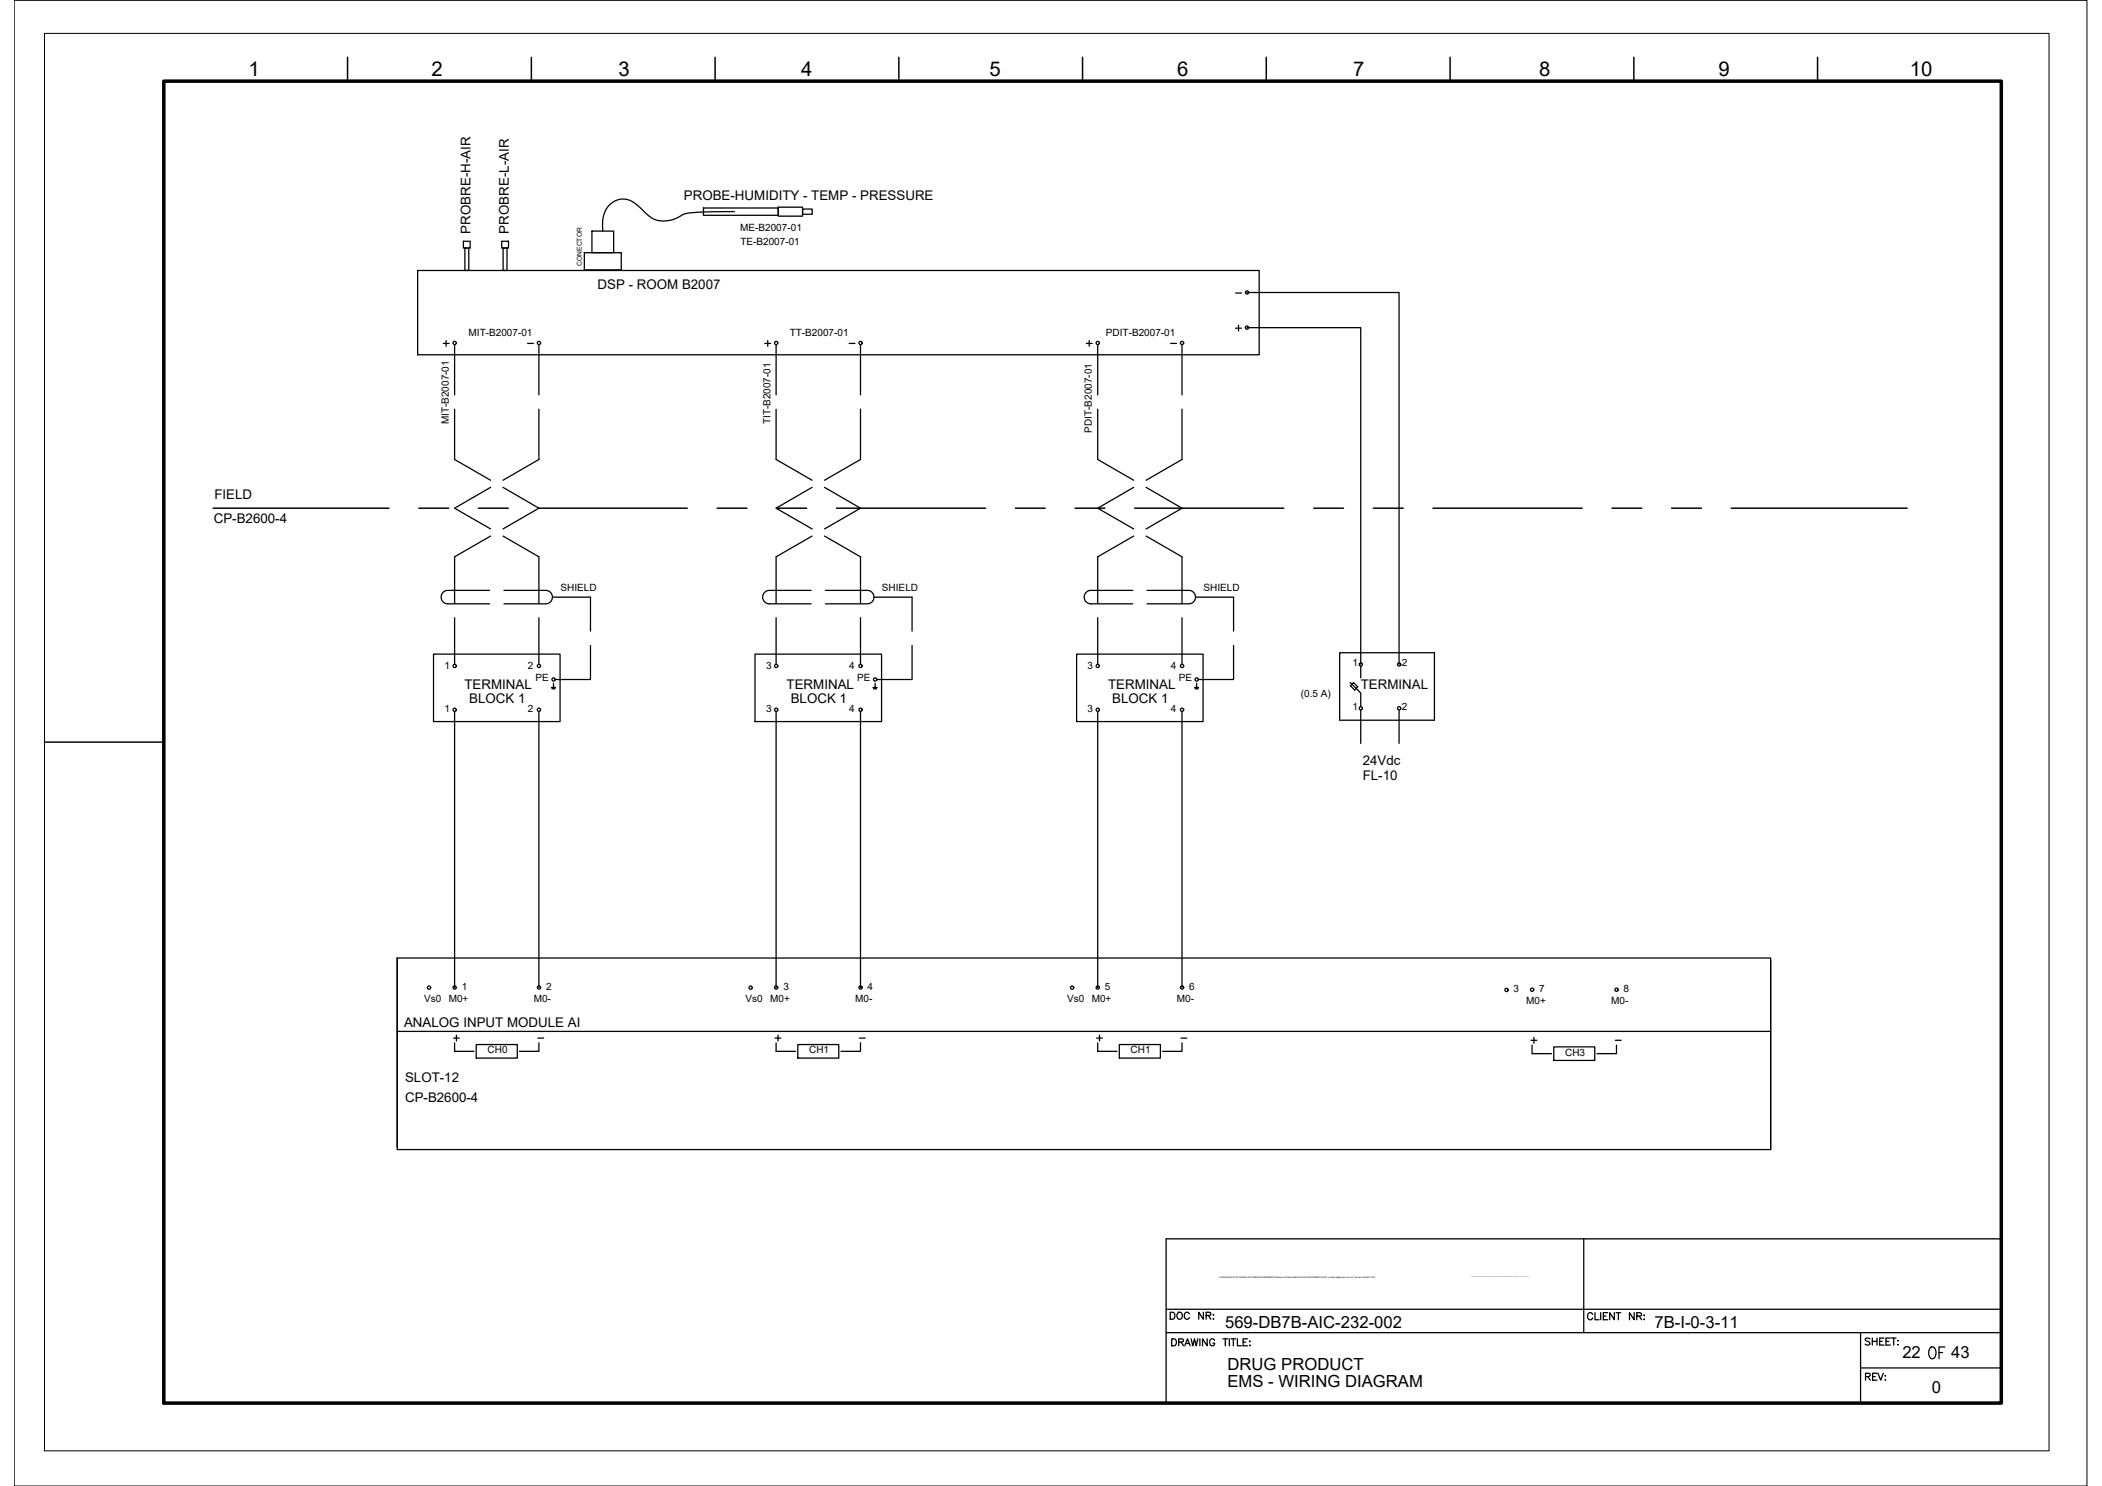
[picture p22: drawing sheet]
<svg xmlns="http://www.w3.org/2000/svg" width="420mm" height="297mm" viewBox="0 0 420 297" stroke-linecap="round" stroke-linejoin="round" font-family="sans-serif">
<defs><g id="words">
<text font-size="5.3" x="384.2" y="272.7">OF</text>
<g font-size="4.1">
<text x="49.7" y="15.2">1</text>
<text x="86.3" y="15.2">2</text>
<text x="123.7" y="15.2">3</text>
<text x="160.1" y="15.2">4</text>
<text x="197.8" y="15.2">5</text>
<text x="235.3" y="15.2">6</text>
<text x="270.5" y="15.2">7</text>
<text x="307.6" y="15.2">8</text>
<text x="343.5" y="15.2">9</text>
<text x="381.8" y="15.2">10</text>
</g>
<text font-size="4" x="89.3" y="209.2">+</text>
<g font-size="3.3">
<text x="244.9" y="265.4">569-DB7B-AIC-232-002</text>
<text x="330.7" y="265.5">7B-I-0-3-11</text>
<text x="245.4" y="273.9">DRUG PRODUCT</text>
<text x="380.3" y="271.5">22</text>
<text x="390" y="271.5">43</text>
<text x="245.4" y="277.3">EMS - WIRING DIAGRAM</text>
<text x="386.1" y="278.5">0</text>
</g>
<g font-size="2.7">
<text x="136.7" y="39.9">PROBE-HUMIDITY - TEMP - PRESSURE</text>
<text x="94" y="46.7" transform="rotate(-90 94 46.7)">PROBRE-H-AIR</text>
<text x="101.7" y="46.7" transform="rotate(-90 101.7 46.7)">PROBRE-L-AIR</text>
<text x="119.4" y="57.8">DSP - ROOM B2007</text>
<text x="42.9" y="99.7">FIELD</text>
<text x="42.7" y="104.6">CP-B2600-4</text>
<text x="92.8" y="137.8">TERMINAL</text>
<text x="157.2" y="137.8">TERMINAL</text>
<text x="221.5" y="137.8">TERMINAL</text>
<text x="272" y="137.7">TERMINAL</text>
<text x="93.8" y="140.5">BLOCK 1</text>
<text x="158.1" y="140.5">BLOCK 1</text>
<text x="222.3" y="140.5">BLOCK 1</text>
<text x="272.4" y="156">FL-10</text>
<text x="272.4" y="152.9">24Vdc</text>
<text x="80.8" y="205.3">ANALOG INPUT MODULE AI</text>
<text x="81" y="216.3">SLOT-12</text>
<text x="81" y="220.3">CP-B2600-4</text>
</g>
<g font-size="2.6">
<text x="245.9" y="60">-</text>
<text x="104.1" y="69.8">-</text>
<text x="168.6" y="69.8">-</text>
<text x="232.8" y="69.8">-</text>
<text x="106.2" y="208.8">-</text>
<text x="170.4" y="208.8">-</text>
<text x="234.9" y="208.8">-</text>
<text x="321.7" y="209.2">-</text>
</g>
<g font-size="2">
<text x="148" y="46.2">ME-B2007-01</text>
<text x="148" y="48.9">TE-B2007-01</text>
<text x="93.7" y="67.2">MIT-B2007-01</text>
<text x="157.9" y="67.2">TT-B2007-01</text>
<text x="221.1" y="67.2">PDIT-B2007-01</text>
<text x="89.7" y="84.8" transform="rotate(-90 89.7 84.8)">MIT-B2007-01</text>
<text x="154" y="84.8" transform="rotate(-90 154 84.8)">TIT-B2007-01</text>
<text x="218.3" y="86.5" transform="rotate(-90 218.3 86.5)">PDIT-B2007-01</text>
<text x="112" y="118.1">SHIELD</text>
<text x="176.3" y="118.1">SHIELD</text>
<text x="240.6" y="118.1">SHIELD</text>
<text x="88.9" y="133.6">1</text>
<text x="105.5" y="133.7">2</text>
<text x="107.1" y="136.1">PE</text>
<text x="153.1" y="133.6">3</text>
<text x="169.8" y="133.7">4</text>
<text x="171.3" y="136.1">PE</text>
<text x="217.4" y="133.6">3</text>
<text x="234" y="133.7">4</text>
<text x="235.6" y="136.1">PE</text>
<text x="270.3" y="133.1">1</text>
<text x="280.2" y="133.1">2</text>
<text x="88.9" y="142.3">1</text>
<text x="105.5" y="142.4">2</text>
<text x="153.1" y="142.3">3</text>
<text x="169.8" y="142.4">4</text>
<text x="217.4" y="142.3">3</text>
<text x="234" y="142.4">4</text>
<text x="260" y="139.4">(0.5 A)</text>
<text x="270.3" y="141.9">1</text>
<text x="280.2" y="141.9">2</text>
<text x="92.3" y="197.8">1</text>
<text x="109.2" y="197.8">2</text>
<text x="156.6" y="197.8">3</text>
<text x="173.4" y="197.8">4</text>
<text x="220.9" y="197.8">5</text>
<text x="237.7" y="197.8">6</text>
<text x="84.8" y="200.3">Vs0</text>
<text x="89.7" y="200.3">M0+</text>
<text x="106.7" y="200.3">M0-</text>
<text x="149" y="200.3">Vs0</text>
<text x="153.9" y="200.3">M0+</text>
<text x="171" y="200.3">M0-</text>
<text x="213.3" y="200.3">Vs0</text>
<text x="218.2" y="200.3">M0+</text>
<text x="235.2" y="200.3">M0-</text>
<text x="302.6" y="198.3">3</text>
<text x="305.1" y="200.7">M0+</text>
<text x="307.7" y="198.3">7</text>
<text x="322.1" y="200.7">M0-</text>
<text x="324.5" y="198.3">8</text>
<text x="97.5" y="210.6">CH0</text>
<text x="161.7" y="210.6">CH1</text>
<text x="226" y="210.6">CH1</text>
<text x="312.8" y="211">CH3</text>
</g>
<text font-size="1.3" x="116.3" y="53.1" transform="rotate(-90 116.3 53.1)">CONECTOR</text>
<text font-size=".4" x="243.6" y="255.4">P:\569-BAXALTA\01.ENG\03.AUTOMACAO\ANDAMENTO\Banco de Dados\569-B7A-INS-INSTRUMENTACAO_moliveira@tessler-com-br-Tessler-5164457.JPG</text>
</g></defs>
<!-- layer: I_DATA -->
<g fill="none" stroke="#000" stroke-width=".25">
<path d="M83.5 54.1h168.2v16.8h-168.2zM88.6 68.7h1.2M89.2 68.1v1.1M152.9 68.7h1.1M153.5 68.1v1.1M217.1 68.7h1.2M217.7 68.1v1.1M247 65.6h1.1M247.6 65v1.2M86.7 130.8h25.3v13.4h-25.3zM110.2 137.4h.8M110.3 137.5h.7"/>
<path d="M110.4 137.7h.5M110.6 136.6v.8M150.9 130.8h25.3v13.4h-25.3zM174.5 137.4h.8M174.6 137.5h.6M174.6 137.7h.6M174.9 136.6v.8M215.2 130.8h25.3v13.4h-25.3zM238.8 137.4h.8M238.8 137.5h.7M238.9 137.7h.5M239.2 136.6v.8"/>
<path d="M267.8 130.5h18.9v13.5h-18.9zM79.4 191.5v37.8M353.9 192v37.8M90.9 210.1h3.8M95.2 208.8h8.2v2.7h-8.2zM107.7 208.5v1.6h-3.9M154.9 207.5h1.2M155.1 208.5v1.6h3.9M155.5 206.9v1.2M159.5 208.8h8.2v2.7h-8.2zM172 208.5v1.6h-3.9M219.2 207.5h1.1"/>
<path d="M219.4 208.5v1.6h3.9M219.8 206.9v1.2M223.7 208.8h8.2v2.7h-8.2zM236.3 208.5v1.6h-3.9M306 207.9h1.2M306.2 208.9v1.7h3.9M306.6 207.4v1.1M310.6 209.3h8.2v2.7h-8.2zM323.1 208.9v1.7h-3.9"/>
<circle cx="90.9" cy="68.6" r=".33"/>
<circle cx="155.1" cy="68.6" r=".33"/>
<circle cx="219.4" cy="68.6" r=".33"/>
<circle cx="249.2" cy="65.5" r=".33"/>
<circle cx="90.9" cy="133.1" r=".33"/>
<circle cx="107.7" cy="133.1" r=".33"/>
<circle cx="110.6" cy="135.8" r=".33"/>
<circle cx="155.1" cy="133.1" r=".33"/>
<circle cx="172" cy="133.1" r=".33"/>
<circle cx="174.9" cy="135.8" r=".33"/>
<circle cx="219.4" cy="133.1" r=".33"/>
<circle cx="236.3" cy="133.1" r=".33"/>
<circle cx="239.2" cy="135.8" r=".33"/>
<circle cx="272" cy="132.8" r=".33"/>
<circle cx="279.7" cy="132.8" r=".33"/>
<circle cx="90.9" cy="141.9" r=".33"/>
<circle cx="107.7" cy="141.9" r=".33"/>
<circle cx="155.1" cy="141.9" r=".33"/>
<circle cx="172" cy="141.9" r=".33"/>
<circle cx="219.4" cy="141.9" r=".33"/>
<circle cx="236.3" cy="141.9" r=".33"/>
<circle cx="272" cy="141.6" r=".33"/>
<circle cx="279.7" cy="141.6" r=".33"/>
<circle cx="85.8" cy="197.4" r=".33"/>
<circle cx="90.9" cy="197.4" r=".33"/>
<circle cx="107.7" cy="197.4" r=".33"/>
<circle cx="150" cy="197.4" r=".33"/>
<circle cx="155.1" cy="197.4" r=".33"/>
<circle cx="172" cy="197.4" r=".33"/>
<circle cx="214.3" cy="197.4" r=".33"/>
<circle cx="219.4" cy="197.4" r=".33"/>
<circle cx="236.3" cy="197.4" r=".33"/>
<circle cx="301.1" cy="197.9" r=".33"/>
<circle cx="306.2" cy="197.8" r=".33"/>
<circle cx="323.1" cy="197.8" r=".33"/>
</g>
<!-- layer: I_TABS -->
<g fill="none" stroke="#000" stroke-width=".25">
<path d="M90.9 68.9v10M107.7 68.9v10M155.1 68.9v10M172 68.9v10M219.4 68.9v10M236.3 68.9v10M90.9 81.8v10l7.2 4.2M98.1 97.4l-7.2 4.2 7.2 4.1M100.5 97.4l7.2 4.2-7.2 4.1M107.7 81.8v10l-7.2 4.2M155.1 81.8v10l7.2 4.2M162.3 97.4l-7.2 4.2 7.2 4.1"/>
<path d="M164.8 97.4l7.2 4.2-7.2 4.1M172 81.8v10l-7.2 4.2M219.4 81.8v10l7.2 4.2M226.6 97.4l-7.2 4.2 7.2 4.1M229.1 97.4l7.2 4.2-7.2 4.1M236.3 81.8v10l-7.2 4.2M97.9 118h-8.4a1.34 1.34 0 0 0-1.3 1.4 1.34 1.34 0 0 0 1.3 1.3h8.4M98.1 107.2l-7.2 4.1v9.3M100.5 107.2l7.2 4.1v9.3M100.7 118h8.4a1.34 1.34 0 0 1 1.3 1.4 1.34 1.34 0 0 1-1.3 1.3h-8.4M110.4 119.4h7.6v6.8M162.1 118h-8.3a1.34 1.34 0 0 0-1.4 1.4 1.34 1.34 0 0 0 1.4 1.3h8.3"/>
<path d="M162.3 107.2l-7.2 4.1v9.3M164.8 107.2l7.2 4.1v9.3M165 118h8.4a1.34 1.34 0 0 1 1.3 1.4 1.34 1.34 0 0 1-1.3 1.3h-8.4M174.7 119.4h7.6v6.8M226.4 118h-8.3a1.34 1.34 0 0 0-1.4 1.4 1.34 1.34 0 0 0 1.4 1.3h8.3M226.6 107.2l-7.2 4.1v9.3M229.1 107.2l7.2 4.1v9.3M229.3 118h8.3a1.34 1.34 0 0 1 1.4 1.4 1.34 1.34 0 0 1-1.4 1.3h-8.3M239 119.4h7.6v6.8M90.9 123.5v9.3M107.7 123.5v9.3M118 129v6.8h-7"/>
<path d="M155.1 123.5v9.3M172 123.5v9.3M182.3 129v6.8h-7.1M219.4 123.5v9.3M236.3 123.5v9.3M246.6 129v6.8h-7.1"/>
</g>
<!-- layer: 0 -->
<g fill="none" stroke="#000" stroke-width=".25">
<path d="M92.6 48.2h1.4v1.4h-1.4zM92.9 49.6h.8v4.5h-.8zM100.3 48.2h1.3v1.4h-1.3zM100.6 49.6h.7v4.5h-.7zM116.8 50.5h7.4v3.4h-7.4zM118.3 46.2h4.4v4.3h-4.4zM140.6 41.6h15v1.4h-15zM146.8 42.3h-4.6a18.5 18.5 0 0 0-5.8 .7 5.4 5.4 0 0 1-7.7-.8 5.7 5.7 0 0 0-4.4-2.4 4.7 4.7 0 0 0-3.9 5.4l.1 1M155.6 41.4h4.8v1.8h-4.8zM160.4 41.8h1.9v1h-1.9zM249.3 58.5h30.4v74.3M249.3 65.5h22.7v67.3"/>
<path d="M90.9 142.2v55.2M107.7 142.2v55.2M155.1 142.2v55.2M172 142.2v55.2M219.4 142.2v55.2M236.3 142.2v55.2M272 142v6.6M279.7 142v6.6M79.4 191.5h274.5v38.3h-274.5zM79.4 206.2h274.5"/>
</g>
<!-- layer: G-TTLB-TTLB -->
<path d="M32.7 16.2h367.3v264.3h-367.3z" fill="none" stroke="#000" stroke-width=".7"/>
<!-- layer: G-TTLB-OTLN -->
<path d="M8.9 6.7h400.7v283.3h-400.7z" fill="none" stroke="#000" stroke-width=".2"/>
<!-- layer: G-TTLB-INDX -->
<path d="M69.5 11.5v4.7M106.2 11.5v4.7M142.9 11.5v4.7M179.7 11.5v4.7M216.4 11.5v4.7M253.1 11.5v4.7M289.9 11.5v4.7M326.6 11.5v4.7M363.3 11.5v4.7M8.9 148.3h23.8" fill="none" stroke="#000" stroke-width=".3"/>
<!-- layer: LGSP IA4$0$LG_PLOT -->
<path d="M316.6 247.6v18.8M233.1 261.7h166.9M233.1 266.4h166.9M371.9 273.4h28.1M371.9 266.4v14.1M233.1 280.5h166.9" fill="none" stroke="#000" stroke-width=".25"/>
<!-- layer: LG_PLOT -->
<g fill="none" stroke="#000" stroke-width=".25">
<path d="M400 247.6h-166.9v32.9M233.9 262.3h.5a.75 .75 0 0 1 .5 .7 .75 .75 0 0 1-.5 .7h-.5zM234.2 267.6h.5a.75 .75 0 0 1 .5 .7 .75 .75 0 0 1-.5 .7h-.5zM235.4 262.5l.1-.1a.66 .66 0 0 1 .8 .6 .66 .66 0 0 1-.8 .6l-.3-.4zM235.6 268.3l.8-.1 .2-.2-.1-.3-.9-.1v1.4M236.1 268.3l.5 .7M236.8 269l.6-1.4 .5 1.4M237 268.5h.7M237.7 262.6a.53 .53 0 0 0-.6-.3 .53 .53 0 0 0-.4 .5v.4a.52 .52 0 0 0 .5 .5 .52 .52 0 0 0 .5-.3M238.1 267.6l.3 1.4 .4-1.4 .3 1.4 .3-1.4M239.8 267.6v1.4M240.5 262.3v1.4l-.9-1.4v1.4"/>
<path d="M241.1 263l.8-.1 .1-.2v-.3l-.9-.1v1.4M241.3 267.6v1.4l-.9-1.4v1.4M241.6 263l.4 .7M242.5 262.8h.1zM242.5 263.6h.1zM242.8 267.9a.51 .51 0 0 0-.6-.3 .51 .51 0 0 0-.4 .5v.4a.5 .5 0 0 0 .5 .5 .5 .5 0 0 0 .5-.5h-.4M244.5 267.6h.9M244.9 267.6v1.4M245.7 267.6v1.4M246.1 267.6h.9M246.5 267.6v1.4M247.3 267.6v1.4h.8"/>
<path d="M248.5 268.3h.5M249.3 267.6h-.8v1.4h.8M249.7 268.1h.2zM249.8 268.9v.1zM318.3 262.7a.52 .52 0 0 0-.6-.3 .52 .52 0 0 0-.4 .5v.4a.52 .52 0 0 0 .5 .5 .52 .52 0 0 0 .5-.3M318.8 262.4v1.4h.8M320 262.4v1.4M320.5 263.1h.5M321.4 262.4h-.9v1.4h.9M322.7 262.4v1.4l-.9-1.4v1.4M323 262.4h1M323.5 262.4v1.4"/>
<path d="M326.6 262.4v1.4l-.9-1.4v1.4M327.2 263.1l.8-.1 .1-.2v-.3l-.3-.1h-.6v1.4M327.7 263.1l.4 .7M328.6 263.7h.1zM328.7 262.9v.1zM372.9 275.2h.6l.3-.4-.3-.3h-.6v1.4M373.4 275.2l.4 .7M373.8 267.7l-.4-.2-.6 .2 .2 .3 .5 .2 .3 .3v.2l-.4 .2-.6-.2M374.2 267.5v1.4M374.2 268.1h1M374.3 275.2h.5M375.2 274.5h-.9v1.4h.9"/>
<path d="M375.2 267.5v1.4M375.4 274.5l.5 1.4 .5-1.4M375.7 268.1h.5M376.6 267.5h-.9v1.4h.9M376.8 275h.1zM376.8 275.8h.1zM377 268.1h.5M377.8 267.5h-.8v1.4h.8M378.1 267.5h.9M378.5 267.5v1.4M379.3 268h.2zM379.3 268.8h.2z"/>
</g>
<!-- layer: EI-CTRL -->
<path d="M269.9 136.4l2.1 2.1v2.8M269.9 137.1l.7-.7 .8 .9-.6 .6zM272 133.2v2.3" fill="none" stroke="#000" stroke-width=".25"/>
<!-- layer: I_LIMIT_LINE -->
<g fill="none" stroke="#000" stroke-width=".3">
<path d="M42.6 101.6h35.1M83.7 101.6h6M95.6 101.6h6M107.6 101.6h29.8M143.3 101.6h6M155.3 101.6h5.9M167.2 101.6h29.8M203 101.6h5.9M214.9 101.6h6M226.8 101.6h29.8M262.6 101.6h5.9M274.5 101.6h6"/>
<path d="M286.4 101.6h29.9M322.2 101.6h6M334.1 101.6h6M346.1 101.6h35.1"/>
</g>
<!-- layer: 0 -->
<path d="M2.8 .1h414.4v296.9h-414.4z" fill="none" stroke="#000" stroke-width=".2"/>
<use href="#words"/>
</svg>
